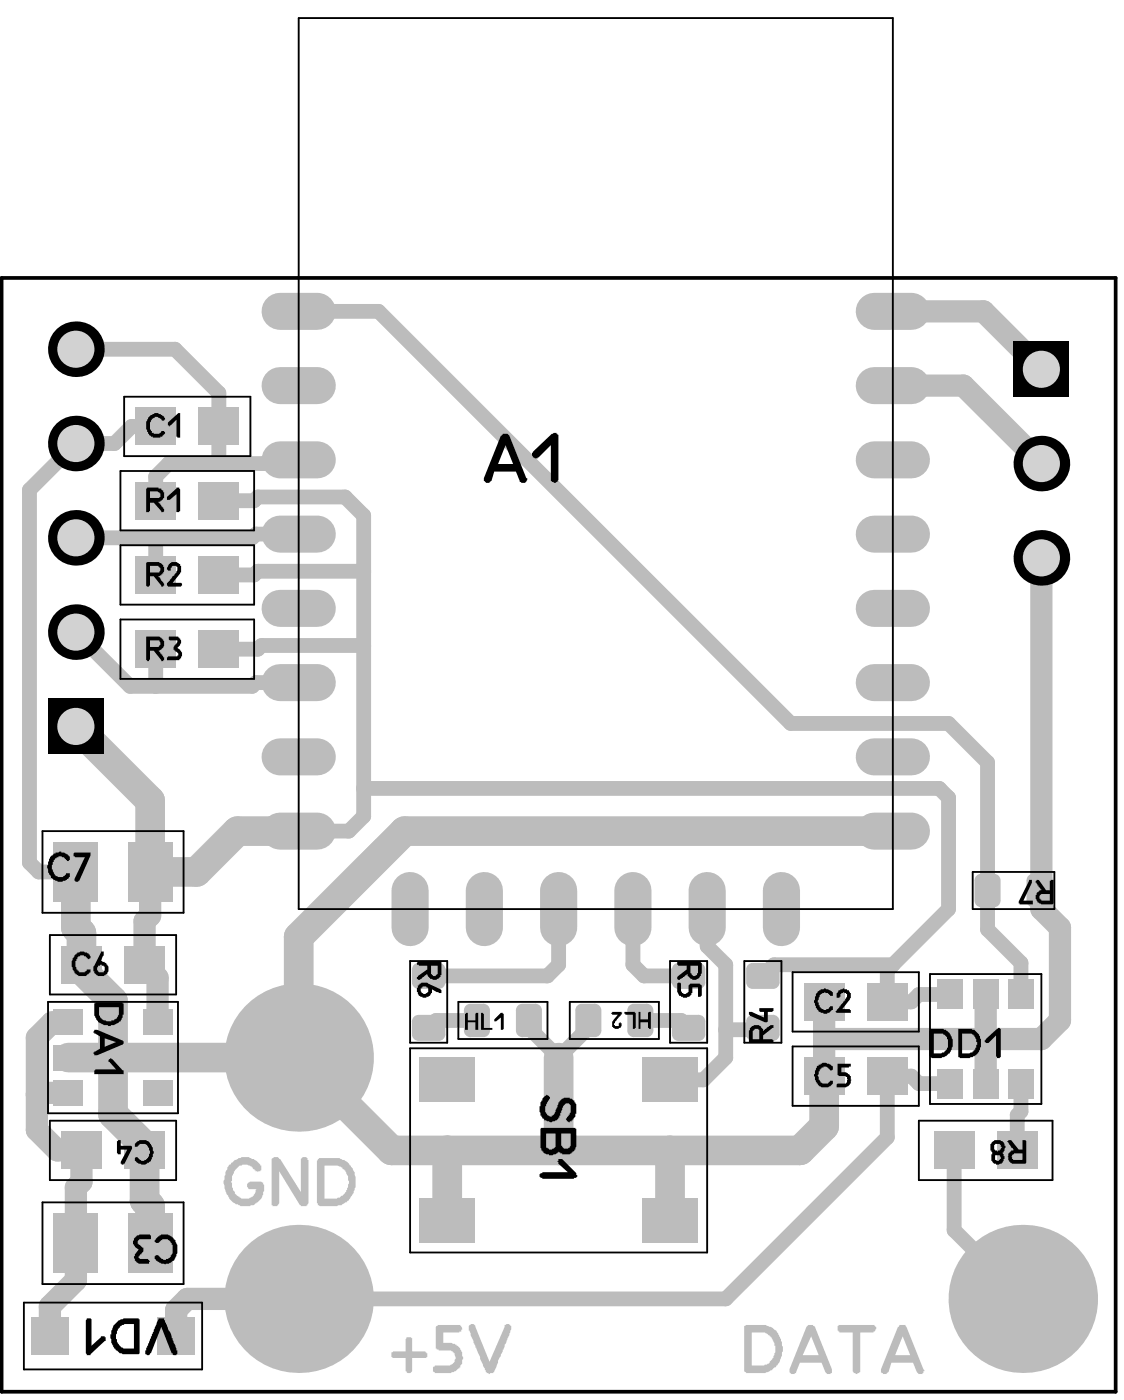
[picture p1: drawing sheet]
<svg xmlns="http://www.w3.org/2000/svg" width="50mm" height="62mm" viewBox="0 0 50 62" stroke-linecap="round" stroke-linejoin="round" font-family="sans-serif">
<path d="M2.3 45.6l-.7 .7M3.6 52.7l-.2 .3" fill="none" stroke="#bcbcbc" stroke-width=".99"/>
<path d="M3.6 43v.2" fill="none" stroke="#bcbcbc" stroke-width="1.3"/>
<path d="M5.9 19l-.8 .8h-1.7M6.9 29v1.6" fill="none" stroke="#bcbcbc" stroke-width=".66"/>
<circle cx="6.9" cy="24" r=".33" fill="#bcbcbc"/>
<path d="M11.4 30.4l-.2 .2M11.4 23.8l-.2 .2M11.5 25.5l-.2 .1M11.5 22.2l-.2 .1M11.7 28.8l-.2 .2M13.3 37.1h2.2M23.6 45.5v.3l1.3 1.4M24.9 43l-.5 .5M28.2 43l.5 .5" fill="none" stroke="#bcbcbc" stroke-width=".66"/>
<circle cx="28.2" cy="40.5" r=".33" fill="#bcbcbc"/>
<path d="M1.3 38.5l.4 .4M30.4 45.5l.3 .3M31.5 42.2l.8 .8M32.3 45.9v1.3M34 45.8l-.1 .1M34.5 43l-.5 .5M42.4 44.4h-1.4l-.4 .3M45.5 49.6l-.2 .1v1.6M45.5 42.9v1.5" fill="none" stroke="#bcbcbc" stroke-width=".66"/>
<path d="M1.7 48.7l-.1 .1v1.6M2.2 58.3v1.3M3.4 53v2.4M3.6 51.3v1.4" fill="none" stroke="#bcbcbc" stroke-width=".99"/>
<circle cx="3.4" cy="55.4" r=".5" fill="#bcbcbc"/>
<path d="M39.8 17.2h3.1M39.8 13.9h4M6.7 38.9v1.9l-.3 .3v1.9l.6 .6v2M1.6 46.3v2.5M1.6 50.4l1 .9h1M1.7 48.7h1.4M2.3 45.6h.8M3.4 55.4v1.7l-1.2 1.2M8.3 57.9l-.4 .5v1.2M43.9 44.4v3.9M43.9 46.3h2.5M47.2 41.4v4.1" fill="none" stroke="#bcbcbc" stroke-width=".99"/>
<path d="M3.4 38.9v2.5l.2 .2v1.4M6.7 35.7v3.2h2.1l1.8-1.8M3.1 47.2h1.9M3.6 43.2l1.4 1.4v5.1l1.4 1.4v2.4l.3 .3v1.6l-.3-.2M17.4 51.3h2.5M24.9 47.2v4.1" fill="none" stroke="#bcbcbc" stroke-width="1.3"/>
<g fill="none" stroke="#bcbcbc" stroke-width=".66">
<path d="M3.4 15.6h4.4l2 1.9v3.2h-2.3l-.6 .6v1M5.9 19h1M13.3 13.9h3.6M1.3 21.9v16.6M1.7 38.9h1.7M3.4 28.2l2.4 2.4h1.1M3.4 24h3.5v1.6M11.7 28.8h4.5M13.3 20.5l-.2 .2M15.4 22.2l.8 .8M16.2 36.4l-.7 .7M41.9 35.2l.4 .4v4.9"/>
<path d="M42.3 32.3l1.7 1.7v7.5l1.5 1.4M21.3 45.5h-1.9l-.3 .3M24.9 40.5v2.5M26.2 45.5v.3M28.2 40.5v2.5M28.5 45.5h1.9M28.7 43.5h2M31.5 40.5v1.7M32.3 47.2l-.9 1M32.3 43v2.9h1.6M39.5 48h1.1l.4 .3h1.4M39.8 43l-.3 .3v1.4h1.1"/>
<path d="M42.5 51.3v3.6M45.5 48.3v1.3"/>
</g>
<circle cx="19.9" cy="51.3" r=".66" fill="#bcbcbc"/>
<path d="M18 37.1l-4.7 4.7M19.9 51.3v3.2M36.7 48v2.2l-1 1.1h-5.8v3.2" fill="none" stroke="#bcbcbc" stroke-width="1.3"/>
<path d="M16.2 23v5.8M16.2 35.2v1.2M29.9 48.2h1.5" fill="none" stroke="#bcbcbc" stroke-width=".66"/>
<circle cx="36.7" cy="44.7" r=".5" fill="#bcbcbc"/>
<g fill="none" stroke="#bcbcbc" stroke-width=".66">
<path d="M3.4 19.8l-2.1 2.1M16.9 13.9l18.3 18.4h7.1M6.9 30.6h4.3M6.9 24h4.3M9.8 29h1.7M9.8 25.6h1.5M9.8 22.3h1.5M9.8 20.7h3.3M11.4 30.4h1.9M11.4 23.8h1.9M11.5 25.5h4.7M11.5 22.2h3.9"/>
<path d="M16.2 28.8v6.4h25.7M19.1 43.5h5.3M26.2 45.8l-1.3 1.4M39.5 48v2.7l-7.2 7.2h-19M42.3 40.5l-2.5 2.5h-5.3M42.5 54.9l3.1 3"/>
</g>
<path d="M42.9 17.2l3.5 3.5M43.8 13.9l2.6 2.6M46.4 24.9v15.6l.8 .9M8.3 57.9h5M36.7 44.7v3.3M36.7 46.3h7.2M47.2 45.5l-.8 .8" fill="none" stroke="#bcbcbc" stroke-width=".99"/>
<path d="M3.4 32.4l3.3 3.3M10.6 37.1h2.7M18 37.1h21.8M5 47.2h8.3M13.3 41.8v5.4M13.3 47.2l4.1 4.1M19.9 51.3h10" fill="none" stroke="#bcbcbc" stroke-width="1.3"/>
<g fill="#bcbcbc">
<path d="M18.1 59.6l.3 .1v.6h.6v.1v.2h-.6v.5a.15 .15 0 0 1-.2 .1 .15 .15 0 0 1-.1-.1v-.5h-.6l-.1-.3h.7z"/>
<path d="M19.5 59.1h1.1v.2l-.1 .1h-.7v.5h.1a.67 .67 0 0 1 .7 .6 .67 .67 0 0 1-.6 .7h-.6h-.1l.1-.3h.5a.34 .34 0 0 0 .4-.3 .34 .34 0 0 0-.3-.4h-.5l-.1-.1v-.9z"/>
<path d="M21 59.1h.2l.6 1.6 .7-1.5a.17 .17 0 0 1 .3-.1 .17 .17 0 0 1-.1 .3l-.7 1.8a.26 .26 0 0 1-.3 0 .26 .26 0 0 1-.1-.2l-.7-1.7z"/>
<path d="M37.4 59.1h1.6a.16 .16 0 0 1 0 .2 .16 .16 0 0 1-.1 .1h-.6v1.8l-.2 .1-.1-.1v-1.8h-.6l-.1-.1z"/>
<path d="M10.3 51.9a.78 .78 0 0 1 1.3 .3 .26 .26 0 0 1-.4-.2 .68 .68 0 0 0-.7 .2 .68 .68 0 0 0-.2 .7l.1 .2a.55 .55 0 0 0 .5 .4 .55 .55 0 0 0 .5-.5h-.3l-.1-.2 .1-.1h.5l.2 .1v.3a.89 .89 0 0 1-1 .7 .89 .89 0 0 1-.8-.9v-.6z"/>
<path d="M12.2 51.6l.3 .1 .9 1.5v-1.4a.17 .17 0 0 1 .2-.2 .17 .17 0 0 1 .1 .2v2h-.3l-1-1.6v1.5v.1h-.3v-2.1z"/>
<path d="M33.5 59.4v1.5h.5a.75 .75 0 0 0 .6-.7 .75 .75 0 0 0-.7-.8zM33.2 59.1h.8a1.08 1.08 0 0 1 .9 .8 1.08 1.08 0 0 1-.4 1.1l-.4 .2h-.8h-.1z"/>
<path d="M36.2 59.6l-.4 .8h.7zM36 59.1l.3 .1 .8 1.9a.16 .16 0 0 1-.1 .2 .16 .16 0 0 1-.2-.1l-.2-.4h-1l-.2 .4a.15 .15 0 0 1-.2 .1 .15 .15 0 0 1 0-.2z"/>
<path d="M40.2 59.6l-.3 .8h.7zM40.1 59.1h.3v.1l.8 1.9-.1 .2-.2-.1-.2-.4h-1l-.2 .5-.2-.1z"/>
<path d="M14.5 52v1.5h.5a.76 .76 0 0 0 .6-.8 .76 .76 0 0 0-.7-.7zM14.2 51.7h.8a1.09 1.09 0 0 1 .9 1 1.09 1.09 0 0 1-.8 1.1h-.8l-.2-.1v-1.9z"/>
</g>
<circle cx="3.4" cy="19.8" r="1.24" fill="#000"/>
<circle cx="3.4" cy="19.8" r=".83" fill="#d2d2d2"/>
<path d="M45.2 15.2h2.5v2.5h-2.5z" fill-rule="evenodd" fill="#000"/>
<circle cx="46.4" cy="16.5" r=".83" fill="#d2d2d2"/>
<circle cx="3.4" cy="24" r="1.24" fill="#000"/>
<circle cx="3.4" cy="24" r=".83" fill="#d2d2d2"/>
<circle cx="3.4" cy="28.2" r="1.24" fill="#000"/>
<circle cx="3.4" cy="28.2" r=".83" fill="#d2d2d2"/>
<circle cx="3.4" cy="15.6" r="1.24" fill="#000"/>
<circle cx="3.4" cy="15.6" r=".83" fill="#d2d2d2"/>
<circle cx="46.4" cy="24.9" r="1.24" fill="#000"/>
<circle cx="46.4" cy="24.9" r=".83" fill="#d2d2d2"/>
<path d="M2.1 31.2h2.5v2.4h-2.5z" fill-rule="evenodd" fill="#000"/>
<circle cx="3.4" cy="32.4" r=".83" fill="#d2d2d2"/>
<circle cx="46.4" cy="20.7" r="1.24" fill="#000"/>
<circle cx="46.4" cy="20.7" r=".83" fill="#d2d2d2"/>
<g fill="#bcbcbc">
<path d="M7 58.8h1.7v1.6h-1.7z" fill-rule="evenodd"/>
<path d="M30.2 45.3h.9l.3 .3v.5l-.3 .3h-.9l-.3-.3v-.5z" fill-rule="evenodd"/>
<path d="M29.9 43.2l.3-.3h.9l.3 .3v.6l-.3 .3h-.9l-.3-.3z" fill-rule="evenodd"/>
<path d="M43.7 39h.6l.3 .3v.9l-.3 .3h-.6l-.3-.3v-.9z" fill-rule="evenodd"/>
</g>
<g fill="#bcbcbc">
<path d="M31.1 45.3v.3zM31.1 45.3h.2l.1 .3h-.3z"/>
<path d="M29.9 45.6h.3zM30.1 45.3h.1v.3h-.3z"/>
<path d="M30.2 46.1v.3zM29.9 46.1h.3v.3h-.1z"/>
<path d="M31.1 46.1h.3zM31.1 46.1h.3l-.1 .3h-.2z"/>
<path d="M31.1 42.9v.3zM31.1 42.9l.3 .2v.1h-.3z"/>
<path d="M29.9 43.2h.3zM30.1 43l.1-.1v.3h-.3z"/>
<path d="M30.2 43.8v.3zM29.9 43.8h.3v.3l-.2-.1z"/>
<path d="M31.1 43.8h.3zM31.1 43.8h.3l-.1 .3h-.2z"/>
<path d="M44.3 40.2h.3zM44.3 40.2h.3l-.2 .2-.1 .1z"/>
<path d="M44.3 39v.3zM44.3 39l.3 .1v.2h-.3z"/>
<path d="M43.4 39.3h.3zM43.6 39h.1v.3h-.3z"/>
<path d="M43.7 40.2v.3zM43.4 40.2h.3v.3l-.2-.2z"/>
</g>
<path d="M18.3 39.7v1.7" fill="none" stroke="#bcbcbc" stroke-width="1.7"/>
<path d="M21 44.8h.5l.3 .3v.9l-.3 .3h-.5l-.3-.3v-.9z" fill-rule="evenodd" fill="#bcbcbc"/>
<g fill="#bcbcbc">
<path d="M20.7 45.1h.3zM20.8 44.8h.2v.3h-.3z"/>
<path d="M21 46v.3zM20.7 46h.3v.3l-.2-.1z"/>
<path d="M21.5 46h.3zM21.5 46h.3l-.1 .2-.2 .1z"/>
<path d="M21.5 44.8v.3zM21.5 44.8h.2l.1 .3h-.3z"/>
</g>
<path d="M21.6 39.7v1.7M24.9 39.7v1.7" fill="none" stroke="#bcbcbc" stroke-width="1.7"/>
<path d="M28.2 44.8h.6l.3 .3v.9l-.3 .3h-.6l-.2-.3v-.9z" fill-rule="evenodd" fill="#bcbcbc"/>
<g fill="#bcbcbc">
<path d="M28.8 46h.3zM28.8 46h.3l-.1 .2-.2 .1z"/>
<path d="M28.8 44.8v.3zM28.8 44.8l.3 .1v.2h-.3z"/>
<path d="M28 45.1h.2zM28.1 44.8h.1v.3h-.2z"/>
<path d="M28.2 46v.3zM28 46h.2v.3l-.2-.2z"/>
</g>
<path d="M28.2 39.7v1.7M31.5 39.7v1.7M34.8 39.7v1.7" fill="none" stroke="#bcbcbc" stroke-width="1.7"/>
<g fill="#bcbcbc">
<path d="M41.8 47.7h1.1v1.3h-1.1z" fill-rule="evenodd"/>
<path d="M41.8 43.7h1.1v1.3h-1.1z" fill-rule="evenodd"/>
<path d="M44.9 47.7h1.2v1.3h-1.2z" fill-rule="evenodd"/>
<path d="M44.4 50.5h1.8v1.6h-1.8z" fill-rule="evenodd"/>
<path d="M44.9 43.7h1.2v1.3h-1.2z" fill-rule="evenodd"/>
<path d="M1.4 58.8h1.7v1.6h-1.7z" fill-rule="evenodd"/>
<path d="M2.4 46.6h1.3v1.1h-1.3z" fill-rule="evenodd"/>
<path d="M2.7 42.2h1.8v1.7h-1.8z" fill-rule="evenodd"/>
<path d="M5.5 42.2h1.9v1.7h-1.9z" fill-rule="evenodd"/>
<path d="M18.6 45.3h1l.2 .3v.5l-.2 .3h-1l-.2-.3v-.5z" fill-rule="evenodd"/>
<path d="M18.4 43.2l.2-.3h1l.2 .3v.6l-.2 .3h-1l-.2-.3z" fill-rule="evenodd"/>
</g>
<g fill="#bcbcbc">
<path d="M19.6 45.3v.3zM19.6 45.3l.2 .1v.2h-.2z"/>
<path d="M18.4 45.6h.2zM18.5 45.3h.1v.3h-.2z"/>
<path d="M18.6 46.1v.3zM18.4 46.1h.2v.3h-.1z"/>
<path d="M19.6 46.1h.2zM19.6 46.1h.2l-.1 .3h-.1z"/>
<path d="M19.6 42.9v.3zM19.6 42.9l.2 .2v.1h-.2z"/>
<path d="M18.4 43.2h.2zM18.5 43l.1-.1v.3h-.2z"/>
<path d="M18.6 43.8v.3zM18.4 43.8h.2v.3l-.2-.1z"/>
<path d="M19.6 43.8h.2zM19.6 43.8h.2l-.1 .3h-.1z"/>
</g>
<path d="M12.5 37.1h1.6M12.5 33.8h1.6M12.5 30.4h1.6M12.5 27.1h1.6M12.5 23.8h1.6M12.5 20.5h1.6" fill="none" stroke="#bcbcbc" stroke-width="1.7"/>
<g fill="#bcbcbc">
<path d="M33.5 45.3h1l.2 .3v.5l-.2 .3h-1l-.2-.3v-.5z" fill-rule="evenodd"/>
<path d="M33.3 43.2l.2-.3h1l.2 .3v.6l-.2 .3h-1l-.2-.3z" fill-rule="evenodd"/>
<path d="M46 39h.6l.3 .3v.9l-.3 .3h-.6l-.2-.3v-.9z" fill-rule="evenodd"/>
<path d="M5.7 54.1h2v2.7h-2z" fill-rule="evenodd"/>
<path d="M2.4 54.1h2v2.7h-2z" fill-rule="evenodd"/>
<path d="M5.5 50.5h1.9v1.6h-1.9z" fill-rule="evenodd"/>
<path d="M2.7 50.5h1.8v1.6h-1.8z" fill-rule="evenodd"/>
<path d="M2.4 48.2h1.3v1.1h-1.3z" fill-rule="evenodd"/>
<path d="M6.4 48.2h1.3v1.1h-1.3z" fill-rule="evenodd"/>
<path d="M2.4 37.6h2v2.6h-2z" fill-rule="evenodd"/>
<path d="M5.7 37.6h2v2.6h-2z" fill-rule="evenodd"/>
<path d="M2.4 45h1.3v1.2h-1.3z" fill-rule="evenodd"/>
<path d="M6.4 45h1.3v1.2h-1.3z" fill-rule="evenodd"/>
<path d="M6 28.1h1.9v1.7h-1.9z" fill-rule="evenodd"/>
<path d="M8.8 28.1h1.9v1.7h-1.9z" fill-rule="evenodd"/>
<path d="M6 24.8h1.9v1.7h-1.9z" fill-rule="evenodd"/>
<path d="M8.8 24.8h1.9v1.7h-1.9z" fill-rule="evenodd"/>
<path d="M6 21.5h1.9v1.7h-1.9z" fill-rule="evenodd"/>
<path d="M8.8 21.5h1.9v1.7h-1.9z" fill-rule="evenodd"/>
<path d="M18.7 53.5h2.5v1.9h-2.5z" fill-rule="evenodd"/>
<path d="M18.7 47.2h2.5v2h-2.5z" fill-rule="evenodd"/>
<path d="M23.3 44.8h.6l.3 .3v.9l-.3 .3h-.6l-.3-.3v-.9z" fill-rule="evenodd"/>
</g>
<g fill="#bcbcbc">
<path d="M33.5 46.1v.3zM33.3 46.1h.2v.3l-.2-.1z"/>
<path d="M34.5 46.1h.2zM34.5 46.1h.2l-.1 .3h-.1z"/>
<path d="M34.5 45.3v.3zM34.5 45.3h.1l.1 .3h-.2z"/>
<path d="M33.3 45.6h.2zM33.4 45.3h.1v.3h-.2z"/>
<path d="M33.5 43.8v.3zM33.3 43.8h.2v.3l-.2-.1z"/>
<path d="M34.5 43.8h.2zM34.5 43.8h.2l-.1 .3h-.1z"/>
<path d="M34.5 42.9v.3zM34.5 42.9l.2 .2v.1h-.2z"/>
<path d="M33.3 43.2h.2zM33.4 43l.1-.1v.3h-.2z"/>
<path d="M46.6 40.2h.3zM46.6 40.2h.3l-.1 .2-.2 .1z"/>
<path d="M46.6 39v.3zM46.6 39l.3 .1v.2h-.3z"/>
<path d="M45.8 39.3h.2zM45.9 39h.1v.3h-.2z"/>
<path d="M46 40.2v.3zM45.8 40.2h.2v.3l-.2-.2z"/>
<path d="M23 45.1h.3zM23.1 44.8h.2v.3h-.3z"/>
<path d="M23.3 46v.3zM23 46h.3v.3l-.2-.1z"/>
<path d="M23.9 46h.3zM23.9 46h.3l-.2 .2-.1 .1z"/>
<path d="M23.9 44.8v.3zM23.9 44.8h.1l.2 .3h-.3z"/>
</g>
<path d="M12.5 13.9h1.6M12.5 17.2h1.6" fill="none" stroke="#bcbcbc" stroke-width="1.7"/>
<g fill="#bcbcbc">
<path d="M28.6 53.5h2.5v1.9h-2.5z" fill-rule="evenodd"/>
<path d="M28.6 47.2h2.5v2h-2.5z" fill-rule="evenodd"/>
<path d="M35.8 47.2h1.8v1.6h-1.8z" fill-rule="evenodd"/>
<path d="M25.9 44.8h.6l.3 .3v.9l-.3 .3h-.6l-.3-.3v-.9z" fill-rule="evenodd"/>
<path d="M35.8 43.9h1.8v1.6h-1.8z" fill-rule="evenodd"/>
<path d="M38.6 47.2h1.9v1.6h-1.9z" fill-rule="evenodd"/>
<path d="M43.4 47.7h1.1v1.3h-1.1z" fill-rule="evenodd"/>
<path d="M41.6 50.5h1.8v1.6h-1.8z" fill-rule="evenodd"/>
<path d="M43.4 43.7h1.1v1.3h-1.1z" fill-rule="evenodd"/>
<path d="M38.6 43.9h1.9v1.6h-1.9z" fill-rule="evenodd"/>
<path d="M8.8 18.2h1.9v1.6h-1.9z" fill-rule="evenodd"/>
<path d="M6 18.2h1.9v1.6h-1.9z" fill-rule="evenodd"/>
</g>
<g fill="#bcbcbc">
<path d="M26.5 46h.3zM26.5 46h.3l-.1 .2-.2 .1z"/>
<path d="M26.5 44.8v.3zM26.5 44.8h.2l.1 .3h-.3z"/>
<path d="M25.6 45.1h.3zM25.8 44.8h.1v.3h-.3z"/>
<path d="M25.9 46v.3zM25.6 46h.3v.3l-.1-.1z"/>
<circle cx="45.6" cy="57.9" r="3.3"/>
</g>
<path d="M39 17.2h1.6M39 13.9h1.6M39 37.1h1.6M39 33.8h1.6M39 30.4h1.6M39 27.1h1.6M39 23.8h1.6M39 20.5h1.6" fill="none" stroke="#bcbcbc" stroke-width="1.7"/>
<g fill="#bcbcbc">
<circle cx="13.3" cy="57.9" r="3.3"/>
<circle cx="13.3" cy="47.2" r="3.3"/>
</g>
<path d="M.1 12.4h49.6v49.7h-49.6z" fill="none" stroke="#000" stroke-width=".17"/>
<g fill="none" stroke="#000" stroke-width=".08">
<path d="M5.5 17.7h5.7v2.6h-5.7zM13.3 .8h26.5v39.7h-26.5zM1.9 37.1h6.3v3.6h-6.3zM5.4 21h5.9v2.7h-5.9zM5.4 24.3h5.9v2.7h-5.9zM5.4 27.6h5.9v2.7h-5.9zM43.4 38.9h3.6v1.6h-3.6zM1.1 58.1h7.9v3h-7.9zM1.9 53.6h6.3v3.7h-6.3zM2.1 44.7h5.8v5h-5.8zM2.2 41.7h5.7v2.7h-5.7zM2.2 50h5.7v2.6h-5.7z"/>
<path d="M18.3 42.9h1.6v3.6h-1.6zM18.3 46.8h13.2v9.1h-13.2zM20.4 44.7h4v1.6h-4zM25.4 44.7h4v1.6h-4zM29.9 42.9h1.6v3.6h-1.6zM33.2 42.9h1.6v3.6h-1.6zM35.3 43.4h5.7v2.6h-5.7zM35.3 46.7h5.7v2.6h-5.7zM41 50h5.9v2.6h-5.9zM41.4 43.4h5v5.8h-5z"/>
</g>
<g fill="#000">
<path d="M6.7 18.5a.43 .43 0 0 1 .7 .2l-.1 .1a.35 .35 0 0 0-.6 0 .35 .35 0 0 0 .2 .5h.2h.1a.09 .09 0 0 1 .1-.1 .09 .09 0 0 1 .1 .1h-.1a.48 .48 0 0 1-.6 .1 .48 .48 0 0 1-.2-.6zM7.5 18.8l.5-.4v1.1h-.1v-.8l-.3 .3zM23.8 20.1l.8-.8h.2l.1 .1-.1 2.1h-.1h-.1v-1.6l-.6 .5h-.2zM2.4 38.1a.49 .49 0 0 1 .7 .2l-.1 .1a.41 .41 0 0 0-.5-.1 .41 .41 0 0 0-.1 .6 .34 .34 0 0 0 .2 .2 .34 .34 0 0 0 .4-.2 .15 .15 0 0 1 .1 .2 .15 .15 0 0 1-.2 .1 .58 .58 0 0 1-.7-.1 .58 .58 0 0 1 0-.7zM3.3 38h.7l-.5 1.3a.09 .09 0 0 1-.1 0 .09 .09 0 0 1-.1-.1l.5-1h-.4h-.1zM7.6 25.1a.33 .33 0 0 1 .4 0 .33 .33 0 0 1 0 .5l-.3 .4h.4v.2h-.6l-.1-.2 .1-.1a.67 .67 0 0 0 .4-.7l-.3 .1a.09 .09 0 0 1-.1 .1 .09 .09 0 0 1-.1-.1zM7.5 28.4h.4l.1 .1 .1 .2-.2 .2 .1 .1a.28 .28 0 0 1 .1 .3 .28 .28 0 0 1-.3 .1h-.4v-.1h.5a.11 .11 0 0 0 0-.2 .11 .11 0 0 0-.1 0l-.1-.2 .2-.3h-.3zM7.9 21.7l.1 .1v1h-.1v-.8l-.3 .3h-.2v-.1zM3.4 42.5a.42 .42 0 0 1 .6 .2l-.1 .1a.31 .31 0 0 0-.4-.1 .31 .31 0 0 0-.1 .4 .29 .29 0 0 0 .2 .3 .29 .29 0 0 0 .3-.2 .11 .11 0 0 1 .1 .1 .11 .11 0 0 1-.1 .1 .47 .47 0 0 1-.5 0 .47 .47 0 0 1-.2-.4v-.3zM5.3 50.9h.1v.2h.5l-.4 .8a.09 .09 0 0 1-.1 0 .09 .09 0 0 1 0-.1l.3-.5h-.3v.2l-.2-.1zM4.2 47.7h1l-.4-.3 .2-.2 .5 .5v.2h-1.3zM6.1 55.1h.6v.2h-.5a.27 .27 0 0 0 .2 .4l-.2 .4 .4 .1 .1 .1-.1 .1h-.3a.27 .27 0 0 1-.3-.2 .27 .27 0 0 1 .1-.3l.1-.2-.1-.1a.33 .33 0 0 1 0-.5z"/>
<path d="M6.1 50.9a.53 .53 0 0 1 .8 .5 .53 .53 0 0 1-.7 .5l-.2-.1a.11 .11 0 0 1 .1-.2 .11 .11 0 0 1 .1 .1 .36 .36 0 0 0 .5-.3 .36 .36 0 0 0-.5-.3 .09 .09 0 0 1-.1 0 .09 .09 0 0 1-.1-.1zM7.1 55.1a.64 .64 0 0 1 .8 .6 .64 .64 0 0 1-.7 .7l-.2-.2a.12 .12 0 0 1-.1-.1 .12 .12 0 0 1 .1-.1 .12 .12 0 0 1 .1 .1 .41 .41 0 0 0 .6-.1 .41 .41 0 0 0-.1-.6 .34 .34 0 0 0-.6 0 .11 .11 0 0 1-.1 0 .11 .11 0 0 1 .1-.2zM20.8 45.2h.1v.3h.3v-.3h.1v.7h-.1v-.3h-.3v.3h-.2zM21.4 45.2h.2v.6h.3v.1h-.5zM22.3 45.2h.1v.7h-.1v-.5l-.3 .2zM24.3 48.9l.1-.1a.17 .17 0 0 1 .1 .2 .17 .17 0 0 1-.1 .2 .38 .38 0 0 0 .2 .6l.2-.3a.47 .47 0 0 1 .6-.5 .47 .47 0 0 1 .3 .6l-.1 .1a.26 .26 0 0 1 0 .2 .26 .26 0 0 1-.3 .1v-.1a.45 .45 0 0 0 0-.7l-.2 .1-.1 .3a.49 .49 0 0 1-.6 .4 .49 .49 0 0 1-.3-.7zM24.1 52.3h1.2l-.5-.5 .1-.1h.2l.6 .7a.12 .12 0 0 1 0 .1 .12 .12 0 0 1-.1 .1l-1.4-.1a.11 .11 0 0 1-.2 0 .11 .11 0 0 1 .1-.2zM27.3 45.1l.4 .1-.3 .4a.11 .11 0 0 0 0 .1 .11 .11 0 0 0 .1 .1 .11 .11 0 0 0 .1-.2 .2 .2 0 0 1-.1 .3 .2 .2 0 0 1-.2-.3l.2-.3h-.2zM27.8 45.1l.5 .1v.7h-.1v-.6h-.3zM28.5 45.1v.4h.4v-.3l.1-.1v.8l-.1-.1v-.2h-.4v.3zM30.2 43.8l.2 .1v.3l.1 .1 .2-.1v-.2l.1-.1h.4l.1 .1v.4l-.2 .1v-.5h-.2v.2a.34 .34 0 0 1-.4 .3 .34 .34 0 0 1-.3-.3zM33.4 45.1l.7 .3v-.3h-.2l-.1-.1h.7l-.1 .1h-.2v.5l-.8-.3z"/>
<path d="M36.5 47.5a.43 .43 0 0 1 .6 .2h-.1a.31 .31 0 0 0-.4-.1 .31 .31 0 0 0-.1 .4 .3 .3 0 0 0 .2 .3 .3 .3 0 0 0 .3-.1h.1a.28 .28 0 0 1-.1 .3 .28 .28 0 0 1-.3 0h-.1a.61 .61 0 0 1-.1-1zM36.4 44.2a.46 .46 0 0 1 .7 .1v.1h-.1a.32 .32 0 0 0-.4 0 .32 .32 0 0 0-.1 .4 .28 .28 0 0 0 .2 .3 .28 .28 0 0 0 .3-.2h.1a.4 .4 0 0 1-.4 .3 .4 .4 0 0 1-.4-.4v-.2zM37.4 44.2a.31 .31 0 0 1 .4 0 .31 .31 0 0 1 0 .4l-.3 .4h.4v.2l-.7-.1 .3-.3a.32 .32 0 0 0 .2-.5l-.1-.1-.1 .2a.11 .11 0 0 1-.2 .1 .1 .1 0 0 1 0-.2zM37.3 47.4h.6l-.1 .2h-.3v.2a.35 .35 0 0 1 .4 .3 .35 .35 0 0 1-.2 .4h-.4v-.2h.4l.1-.1-.1-.2-.4-.1zM43.9 46.4l.5-.5a.11 .11 0 0 1 .2-.1 .1 .1 0 0 1 0 .2v1.2l-.2-.1v-.9l-.4 .3a.09 .09 0 0 1-.1 0 .09 .09 0 0 1 0-.1zM45.9 39.2h.1v.2l-.4 .8h.4v.1h-.6v-.1zM3.9 58.8h.2v1.2l.4-.4h.2v.2l-.7 .6h-.1h-.1zM7.1 58.8h.2l.6 1.5a.13 .13 0 0 1-.1 .1 .13 .13 0 0 1-.1 0l-.5-1.2-.5 1.2a.13 .13 0 0 1-.2 0 .13 .13 0 0 1 0-.2z"/>
<path d="M22.5 19.9l-.3 .8h.7zM22.4 19.3l.3 .1 .8 1.9-.1 .2h-.2l-.2-.5h-1l-.2 .5h-.2z"/>
<path d="M6.7 28.6v.3h.3a.15 .15 0 0 0 .1-.2 .15 .15 0 0 0-.1-.1zM6.5 28.4h.5a.32 .32 0 0 1 .3 .3 .32 .32 0 0 1-.2 .3l.2 .3a.09 .09 0 0 1 0 .1 .09 .09 0 0 1-.1 .1l-.3-.5h-.2v.4l-.1 .1-.1-.1z"/>
<path d="M6.7 25.2v.3h.4v-.2v-.1zM6.6 25.1h.5a.35 .35 0 0 1 .2 .3 .35 .35 0 0 1-.2 .3l.2 .3v.2h-.1l-.3-.5h-.2v.4h-.2z"/>
<path d="M6.7 21.9v.3h.4v-.2zM6.6 21.7h.4a.34 .34 0 0 1 .3 .4 .34 .34 0 0 1-.2 .3l.1 .2a.11 .11 0 0 1 .1 .2 .11 .11 0 0 1-.1 0l-.3-.4h-.2v.4h-.2z"/>
<path d="M4.3 43.2a.2 .2 0 0 0 .4 0 .2 .2 0 0 0-.4 0zM4.5 42.4a.11 .11 0 0 1 .1 .1 .11 .11 0 0 1 0 .2l-.1 .2a.33 .33 0 0 1 .3 .3 .33 .33 0 0 1-.4 .3 .33 .33 0 0 1-.2-.4z"/>
<path d="M4.7 46.3v.4l.5-.2zM4.2 45.9l1.3 .5v.2l-1.3 .5v-.2l.3-.1v-.6l-.3-.1z"/>
<path d="M4.4 44.9v.3a.45 .45 0 0 0 .5 .4 .45 .45 0 0 0 .4-.4v-.3zM4.2 44.7h1.3v.5a.65 .65 0 0 1-.6 .6 .65 .65 0 0 1-.7-.6z"/>
<path d="M18.7 44.2a.2 .2 0 0 0 .4 0 .2 .2 0 0 0-.4 0zM18.7 43.9l.3-.1 .7 .4a.09 .09 0 0 1-.1 .1 .09 .09 0 0 1-.1-.1l-.2-.1a.34 .34 0 0 1-.5 .4 .34 .34 0 0 1-.1-.6z"/>
<path d="M19.2 43.1v.3l.2 .1 .1-.1v-.3zM18.6 42.9h1.1v.5a.34 .34 0 0 1-.3 .3 .34 .34 0 0 1-.4-.3l-.3 .3a.09 .09 0 0 1-.1 0 .1 .1 0 0 1 0-.2l.4-.3v-.1h-.3l-.1-.1z"/>
<path d="M25 50.6v.4a.21 .21 0 0 0 .2 .2 .21 .21 0 0 0 .2-.2v-.4zM24.3 50.6v.5a.21 .21 0 0 0 .3 .2 .21 .21 0 0 0 .2-.3v-.4zM24.1 50.3h1.5l.1 .8a.46 .46 0 0 1-.3 .4 .46 .46 0 0 1-.5-.1 .46 .46 0 0 1-.5 .1 .46 .46 0 0 1-.3-.5z"/>
<path d="M30.8 43.1v.3a.15 .15 0 0 0 .2 .1 .15 .15 0 0 0 .1-.1v-.3zM30.2 42.9h1l.1 .5a.34 .34 0 0 1-.3 .3 .34 .34 0 0 1-.4-.3l-.2 .2a.11 .11 0 0 1-.1 .1 .11 .11 0 0 1-.1-.1l.4-.4v-.1h-.4z"/>
<path d="M33.6 45.9l-.1 .1v.4h.3v-.5zM33.5 45.8a.35 .35 0 0 1 .6 .2l.2-.2 .2-.1v.1l-.5 .4v.2h.4l.1 .1h-1.1v-.5z"/>
<path d="M41.6 46.1v.9h.3a.46 .46 0 0 0 .4-.5 .46 .46 0 0 0-.4-.4zM41.4 45.9h.5a.66 .66 0 0 1 .6 .6 .66 .66 0 0 1-.6 .7h-.4l-.1-.1z"/>
<path d="M42.9 46.1v.9h.3a.45 .45 0 0 0 .4-.5 .45 .45 0 0 0-.4-.4zM42.7 45.9h.5a.66 .66 0 0 1 .5 .6 .66 .66 0 0 1-.5 .7h-.5z"/>
<path d="M44.3 51.6a.15 .15 0 0 0 .3 0 .15 .15 0 0 0-.3 0zM44.3 51.2a.16 .16 0 0 0 .3 0 .16 .16 0 0 0-.3 0zM44.3 50.9a.36 .36 0 0 1 .4 .1 .36 .36 0 0 1 0 .4 .3 .3 0 0 1 0 .5 .3 .3 0 0 1-.4 0 .3 .3 0 0 1 0-.5 .37 .37 0 0 1 0-.5z"/>
<path d="M45.2 51.4v.1a.11 .11 0 0 0-.1 .1 .11 .11 0 0 0 0 .1h.5v-.3zM44.9 50.9h.2l.3 .4h.2v-.4h.1v1h-.5a.32 .32 0 0 1-.3-.3 .32 .32 0 0 1 .3-.3l-.3-.4z"/>
<path d="M46.4 39.9a.15 .15 0 0 0-.1 .2 .15 .15 0 0 0 .2 .1h.3v-.3zM46.2 39.2l.1 .1 .3 .4h.2v-.4l.2-.1v1.1h-.5a.34 .34 0 0 1-.3-.3 .34 .34 0 0 1 .2-.3l-.2-.3z"/>
<path d="M5.4 59.1l-.2 .2a.58 .58 0 0 0 .4 .8h.4v-1zM5.3 58.9l.2-.1h.7v1.6h-.6a.82 .82 0 0 1-.7-.6 .82 .82 0 0 1 .4-.9z"/>
</g>
</svg>
